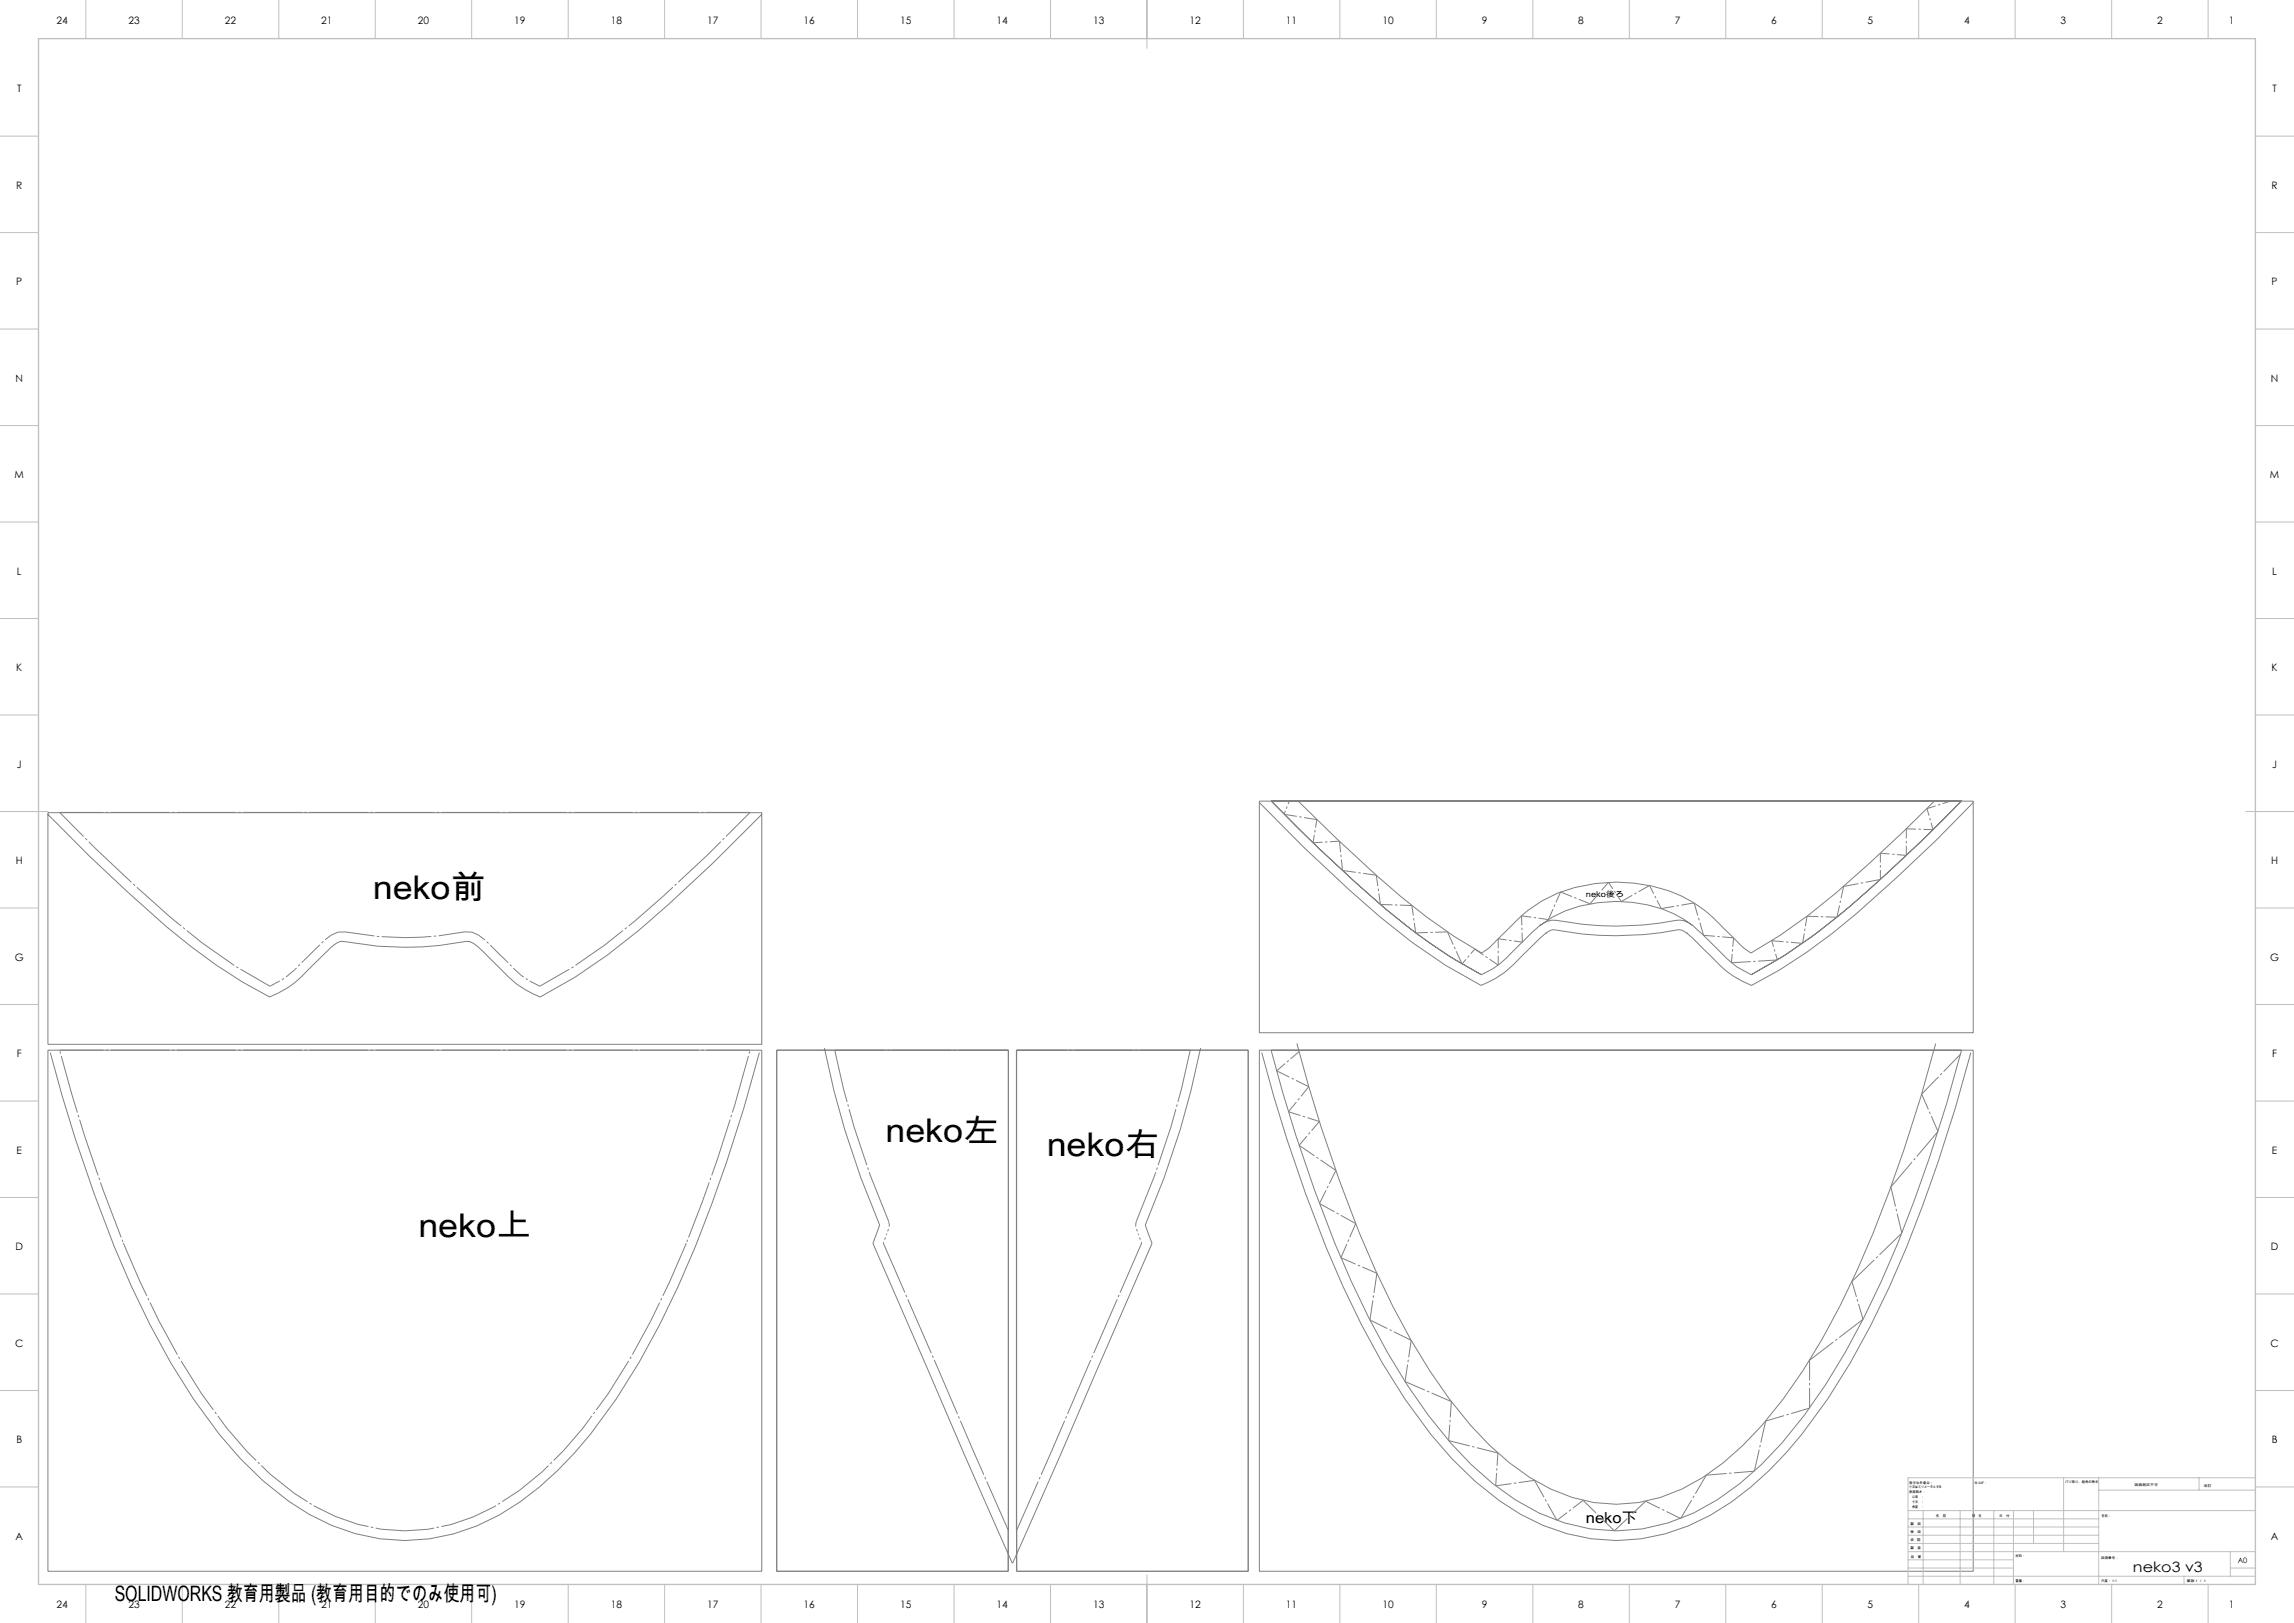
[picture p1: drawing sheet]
<svg xmlns="http://www.w3.org/2000/svg" width="1189mm" height="841mm" viewBox="0 0 1189 841" stroke-linecap="round" stroke-linejoin="round" font-family="sans-serif">
<defs><g id="words">
<g font-size="16.9">
<text x="193" y="466">neko前</text>
<text x="459" y="592">neko左</text>
<text x="543" y="599">neko右</text>
<text x="217" y="641">neko上</text>
</g>
<text font-size="11" x="59" y="830">SOLIDWORKS 教育用製品 (教育用目的でのみ使用可)</text>
<text font-size="7.8" x="822" y="789">neko下</text>
<text font-size="7.4" x="1106" y="815">neko3 v3</text>
<g font-size="5.3">
<text x="29" y="12">24</text>
<text x="67" y="12">23</text>
<text x="117" y="12">22</text>
<text x="167" y="12">21</text>
<text x="217" y="12">20</text>
<text x="267" y="12">19</text>
<text x="317" y="12">18</text>
<text x="367" y="12">17</text>
<text x="417" y="12">16</text>
<text x="467" y="12">15</text>
<text x="517" y="12">14</text>
<text x="567" y="12">13</text>
<text x="617" y="12">12</text>
<text x="667" y="12">11</text>
<text x="717" y="12">10</text>
<text x="768" y="12">9</text>
<text x="818" y="12">8</text>
<text x="868" y="12">7</text>
<text x="918" y="12">6</text>
<text x="968" y="12">5</text>
<text x="1018" y="12">4</text>
<text x="1068" y="12">3</text>
<text x="1118" y="12">2</text>
<text x="1155" y="12">1</text>
<text x="9" y="48">T</text>
<text x="1178" y="48">T</text>
<text x="8" y="98">R</text>
<text x="1177" y="98">R</text>
<text x="8" y="148">P</text>
<text x="1177" y="148">P</text>
<text x="8" y="198">N</text>
<text x="1177" y="198">N</text>
<text x="8" y="248">M</text>
<text x="1177" y="248">M</text>
<text x="9" y="298">L</text>
<text x="1178" y="298">L</text>
<text x="8" y="348">K</text>
<text x="1177" y="348">K</text>
<text x="9" y="398">J</text>
<text x="1178" y="398">J</text>
<text x="8" y="448">H</text>
<text x="1177" y="448">H</text>
<text x="8" y="498">G</text>
<text x="1177" y="498">G</text>
<text x="9" y="548">F</text>
<text x="1178" y="548">F</text>
<text x="9" y="598">E</text>
<text x="1178" y="598">E</text>
<text x="8" y="648">D</text>
<text x="1177" y="648">D</text>
<text x="8" y="698">C</text>
<text x="1177" y="698">C</text>
<text x="8" y="748">B</text>
<text x="1177" y="748">B</text>
<text x="8" y="798">A</text>
<text x="1177" y="798">A</text>
<text x="29" y="833">24</text>
<text x="67" y="833">23</text>
<text x="117" y="833">22</text>
<text x="167" y="833">21</text>
<text x="217" y="833">20</text>
<text x="267" y="833">19</text>
<text x="317" y="833">18</text>
<text x="367" y="833">17</text>
<text x="417" y="833">16</text>
<text x="467" y="833">15</text>
<text x="517" y="833">14</text>
<text x="567" y="833">13</text>
<text x="617" y="833">12</text>
<text x="667" y="833">11</text>
<text x="717" y="833">10</text>
<text x="768" y="833">9</text>
<text x="818" y="833">8</text>
<text x="868" y="833">7</text>
<text x="918" y="833">6</text>
<text x="968" y="833">5</text>
<text x="1018" y="833">4</text>
<text x="1068" y="833">3</text>
<text x="1118" y="833">2</text>
<text x="1155" y="833">1</text>
</g>
<text font-size="4.1" x="822" y="465">neko後ろ</text>
<text font-size="3.9" x="1160" y="810">A0</text>
<g font-size="1.7">
<text x="990" y="769">指示なき場合：</text>
<text x="990" y="771">寸法はミリメータとする</text>
<text x="990" y="774">表面粗さ：</text>
<text x="1023" y="769">仕上げ：</text>
<text x="1070" y="769">バリ取り、鋭角の除去</text>
<text x="1106" y="770">図面測定不可</text>
<text x="1142" y="770">改訂</text>
<text x="990" y="776">公差　：</text>
<text x="990" y="779">寸法　：</text>
<text x="990" y="781">角度　：</text>
<text x="990" y="790">製　図</text>
<text x="1003" y="786">名　前</text>
<text x="1019" y="786">署　名</text>
<text x="1036" y="786">日　付</text>
<text x="1089" y="786">名称：</text>
<text x="990" y="794">検　図</text>
<text x="990" y="799">承　認</text>
<text x="990" y="803">製　産</text>
<text x="990" y="807">品　管</text>
<text x="1045" y="807">材料：</text>
<text x="1089" y="808">図面番号：</text>
<text x="1045" y="820">重量：</text>
<text x="1089" y="820">尺度： 1:1</text>
<text x="1133" y="820">葉数 1 ／ 1</text>
</g>
</g></defs>
<g fill="none" stroke="#808080" stroke-width=".52">
<path d="M653 416a714 714 0 0 0 79 72l17 12 19 11a51 51 0 0 0 21-16l12-11M653 415h370v120h-370zM659 415a711 711 0 0 0 75 69l17 11 17 10M659 415a676 676 0 0 0 82 74l13 8 14 8M659 415h14M659 415h358M673 415a578 578 0 0 0 80 70l15 9 4-3 20-19M1003 415a755 755 0 0 1-66 59l-14 11-15 9-5-3-20-19M1017 415a778 778 0 0 1-74 68l-17 12-18 10M1017 415l-10 10a775 775 0 0 1-68 61l-15 10-16 9M1023 416a815 815 0 0 1-73 68l-14 10-14 9-14 8a52 52 0 0 1-21-16l-13-11M25 422a844 844 0 0 0 74 68l13 10 14 9 14 8a52 52 0 0 0 21-16 71 71 0 0 1 14-12l2-1a171 171 0 0 0 65 0 12 12 0 0 1 8 5l9 9a51 51 0 0 0 21 15 306 306 0 0 0 66-48l24-22 25-25"/>
<path d="M25 421h370v120h-370zM792 472a79 79 0 0 1 92 0M798 480a69 69 0 0 1 79 0M798 480l4-3h2a181 181 0 0 0 67 0h2l4 3M798 480l-15 15a41 41 0 0 1-15 10M798 480h.1M877 480h.1M877 480l13 12a53 53 0 0 0 18 13M801 484l3-2a182 182 0 0 0 67 0l3 2M801 484h.1M874 484h.1M25 544h370v270h-370z"/>
<path d="M26 545a740 740 0 0 0 52 142 286 286 0 0 0 58 80 107 107 0 0 0 87 30 119 119 0 0 0 66-35 252 252 0 0 0 42-56 619 619 0 0 0 55-132l8-29M427 543a452 452 0 0 0 29 92l-4 9 73 166M523 544v270h-120v-270h120v249M527 544v270h120v-270h-120v249M622 543a461 461 0 0 1-28 92l3 9-72 166M653 544h370v270h-370zM654 545a740 740 0 0 0 52 142 285 285 0 0 0 58 80 107 107 0 0 0 87 30 119 119 0 0 0 66-35 272 272 0 0 0 53-75 728 728 0 0 0 52-142M659 544a735 735 0 0 0 50 139 295 295 0 0 0 53 76 117 117 0 0 0 62 33 98 98 0 0 0 78-23 227 227 0 0 0 54-68 621 621 0 0 0 53-129l8-28M672 541a725 725 0 0 0 50 136 283 283 0 0 0 50 72 104 104 0 0 0 54 30 85 85 0 0 0 67-21 214 214 0 0 0 51-64 609 609 0 0 0 52-126l7-27"/>
</g>
<path d="M389 544a827 827 0 0 1-33 100M64 644a824 824 0 0 1-33-100" fill="none" stroke="#808080" stroke-width=".52" stroke-dasharray="30.5 1.3 1.3 1.3" stroke-dashoffset="-3.2" stroke-linecap="butt"/>
<path d="M356 644a362 362 0 0 1-64 108 130 130 0 0 1-58 38 94 94 0 0 1-82-16 197 197 0 0 1-47-52 439 439 0 0 1-41-78" fill="none" stroke="#808080" stroke-width=".52" stroke-dasharray="30.5 1.3 1.3 1.3" stroke-dashoffset=".5" stroke-linecap="butt"/>
<path d="M210 486l17-1 14-2" fill="none" stroke="#808080" stroke-width=".52" stroke-dasharray="30.5 1.3 1.3 1.3" stroke-dashoffset="16.7" stroke-linecap="butt"/>
<path d="M241 483a16 16 0 0 1 13 6l8 9" fill="none" stroke="#808080" stroke-width=".52" stroke-dasharray="30.5 1.3 1.3 1.3" stroke-dashoffset="18.9" stroke-linecap="butt"/>
<path d="M262 498l5 5" fill="none" stroke="#808080" stroke-width=".52" stroke-dasharray="30.5 1.3 1.3 1.3" stroke-dashoffset="29.1" stroke-linecap="butt"/>
<path d="M694 436l2 15M713 454l2 15M140 511l7-4 6-4M267 503l7 5 6 3M673 545l-11 10" fill="none" stroke="#808080" stroke-width=".52" stroke-dasharray="30.5 1.3 1.3 1.3" stroke-dashoffset="24.7" stroke-linecap="butt"/>
<path d="M31 421a772 772 0 0 0 74 68l17 12 18 10M280 511a304 304 0 0 0 64-47l23-21 22-22" fill="none" stroke="#808080" stroke-width=".52" stroke-dasharray="30.5 1.3 1.3 1.3" stroke-dashoffset="12.8" stroke-linecap="butt"/>
<path d="M153 503l4-5" fill="none" stroke="#808080" stroke-width=".52" stroke-dasharray="30.5 1.3 1.3 1.3" stroke-dashoffset="29" stroke-linecap="butt"/>
<path d="M157 498l15-13 3-2h4" fill="none" stroke="#808080" stroke-width=".52" stroke-dasharray="30.5 1.3 1.3 1.3" stroke-dashoffset="18.7" stroke-linecap="butt"/>
<path d="M179 483l17 2 14 1" fill="none" stroke="#808080" stroke-width=".52" stroke-dasharray="30.5 1.3 1.3 1.3" stroke-dashoffset="15.4" stroke-linecap="butt"/>
<path d="M461 633a445 445 0 0 1-28-89M589 633a445 445 0 0 0 28-89" fill="none" stroke="#808080" stroke-width=".52" stroke-dasharray="30.5 1.3 1.3 1.3" stroke-dashoffset="2.9" stroke-linecap="butt"/>
<path d="M523 793l-65-149M527 793l65-149" fill="none" stroke="#808080" stroke-width=".52" stroke-dasharray="30.5 1.3 1.3 1.3" stroke-dashoffset="2.5" stroke-linecap="butt"/>
<path d="M458 644l2-5M592 644l-2-5" fill="none" stroke="#808080" stroke-width=".52" stroke-dasharray="30.5 1.3 1.3 1.3" stroke-dashoffset="29.9" stroke-linecap="butt"/>
<path d="M460 639l1-3M590 639l-1-3" fill="none" stroke="#808080" stroke-width=".52" stroke-dasharray="30.5 1.3 1.3 1.3" stroke-dashoffset="30.3" stroke-linecap="butt"/>
<path d="M461 636v-1M461 635v-2M589 635v-2M589 636v-1" fill="none" stroke="#808080" stroke-width=".52" stroke-dasharray="30.5 1.3 1.3 1.3" stroke-linecap="butt"/>
<path d="M389 421h-358M31 544h358" fill="none" stroke="#808080" stroke-width=".52" stroke-dasharray="30.5 1.3 1.3 1.3" stroke-dashoffset="7.8" stroke-linecap="butt"/>
<path d="M668 415l-2 7" fill="none" stroke="#808080" stroke-width=".52" stroke-dasharray="30.5 1.3 1.3 1.3" stroke-dashoffset="28.6" stroke-linecap="butt"/>
<path d="M666 422l17 3" fill="none" stroke="#808080" stroke-width=".52" stroke-dasharray="30.5 1.3 1.3 1.3" stroke-dashoffset="23.8" stroke-linecap="butt"/>
<path d="M683 425l-2 12" fill="none" stroke="#808080" stroke-width=".52" stroke-dasharray="30.5 1.3 1.3 1.3" stroke-dashoffset="26.3" stroke-linecap="butt"/>
<path d="M681 437l13-1M988 443v-14M789 488v-13M777 500v-14" fill="none" stroke="#808080" stroke-width=".52" stroke-dasharray="30.5 1.3 1.3 1.3" stroke-dashoffset="25.5" stroke-linecap="butt"/>
<path d="M696 451l17 3" fill="none" stroke="#808080" stroke-width=".52" stroke-dasharray="30.5 1.3 1.3 1.3" stroke-dashoffset="23.5" stroke-linecap="butt"/>
<path d="M715 469h17M952 475l4-16M734 483h16" fill="none" stroke="#808080" stroke-width=".52" stroke-dasharray="30.5 1.3 1.3 1.3" stroke-dashoffset="24.2" stroke-linecap="butt"/>
<path d="M732 469l2 14" fill="none" stroke="#808080" stroke-width=".52" stroke-dasharray="30.5 1.3 1.3 1.3" stroke-dashoffset="25.2" stroke-linecap="butt"/>
<path d="M750 483l8 17" fill="none" stroke="#808080" stroke-width=".52" stroke-dasharray="30.5 1.3 1.3 1.3" stroke-dashoffset="23.2" stroke-linecap="butt"/>
<path d="M758 500l6-8" fill="none" stroke="#808080" stroke-width=".52" stroke-dasharray="30.5 1.3 1.3 1.3" stroke-dashoffset="27.3" stroke-linecap="butt"/>
<path d="M764 492l13 8" fill="none" stroke="#808080" stroke-width=".52" stroke-dasharray="30.5 1.3 1.3 1.3" stroke-dashoffset="25" stroke-linecap="butt"/>
<path d="M777 486l12 2" fill="none" stroke="#808080" stroke-width=".52" stroke-dasharray="30.5 1.3 1.3 1.3" stroke-dashoffset="26.1" stroke-linecap="butt"/>
<path d="M988 429l14 1M789 475l14 1" fill="none" stroke="#808080" stroke-width=".52" stroke-dasharray="30.5 1.3 1.3 1.3" stroke-dashoffset="25.4" stroke-linecap="butt"/>
<path d="M803 476l6-14M937 475h15M883 485l16 1" fill="none" stroke="#808080" stroke-width=".52" stroke-dasharray="30.5 1.3 1.3 1.3" stroke-dashoffset="24.6" stroke-linecap="butt"/>
<path d="M809 462l15 6" fill="none" stroke="#808080" stroke-width=".52" stroke-dasharray="30.5 1.3 1.3 1.3" stroke-dashoffset="24.1" stroke-linecap="butt"/>
<path d="M824 468l10-11" fill="none" stroke="#808080" stroke-width=".52" stroke-dasharray="30.5 1.3 1.3 1.3" stroke-dashoffset="25.1" stroke-linecap="butt"/>
<path d="M834 457l6 10" fill="none" stroke="#808080" stroke-width=".52" stroke-dasharray="30.5 1.3 1.3 1.3" stroke-dashoffset="26.4" stroke-linecap="butt"/>
<path d="M840 467l15-8M668 576l16 5M678 563l-10 13" fill="none" stroke="#808080" stroke-width=".52" stroke-dasharray="30.5 1.3 1.3 1.3" stroke-dashoffset="24" stroke-linecap="butt"/>
<path d="M855 459l6 12" fill="none" stroke="#808080" stroke-width=".52" stroke-dasharray="30.5 1.3 1.3 1.3" stroke-dashoffset="25.7" stroke-linecap="butt"/>
<path d="M861 471l17-3M878 468l5 17" fill="none" stroke="#808080" stroke-width=".52" stroke-dasharray="30.5 1.3 1.3 1.3" stroke-dashoffset="23.7" stroke-linecap="butt"/>
<path d="M899 486l-2 13" fill="none" stroke="#808080" stroke-width=".52" stroke-dasharray="30.5 1.3 1.3 1.3" stroke-dashoffset="25.9" stroke-linecap="butt"/>
<path d="M897 499l24-2M710 684l21 11M915 736l23-6M795 767l12 21" fill="none" stroke="#808080" stroke-width=".52" stroke-dasharray="30.5 1.3 1.3 1.3" stroke-dashoffset="20.5" stroke-linecap="butt"/>
<path d="M921 497l-3-10" fill="none" stroke="#808080" stroke-width=".52" stroke-dasharray="30.5 1.3 1.3 1.3" stroke-dashoffset="27.2" stroke-linecap="butt"/>
<path d="M918 487l16 2" fill="none" stroke="#808080" stroke-width=".52" stroke-dasharray="30.5 1.3 1.3 1.3" stroke-dashoffset="24.4" stroke-linecap="butt"/>
<path d="M934 489l3-14" fill="none" stroke="#808080" stroke-width=".52" stroke-dasharray="30.5 1.3 1.3 1.3" stroke-dashoffset="25.3" stroke-linecap="butt"/>
<path d="M956 459l19-3M703 634l-8 18" fill="none" stroke="#808080" stroke-width=".52" stroke-dasharray="30.5 1.3 1.3 1.3" stroke-dashoffset="22.7" stroke-linecap="butt"/>
<path d="M975 456v-14M975 442l13 1" fill="none" stroke="#808080" stroke-width=".52" stroke-dasharray="30.5 1.3 1.3 1.3" stroke-dashoffset="25.6" stroke-linecap="butt"/>
<path d="M1002 430l-3-11" fill="none" stroke="#808080" stroke-width=".52" stroke-dasharray="30.5 1.3 1.3 1.3" stroke-dashoffset="26.7" stroke-linecap="butt"/>
<path d="M999 419l12-4" fill="none" stroke="#808080" stroke-width=".52" stroke-dasharray="30.5 1.3 1.3 1.3" stroke-dashoffset="25.8" stroke-linecap="butt"/>
<path d="M433 544h90M617 544h-90" fill="none" stroke="#808080" stroke-width=".52" stroke-dasharray="30.5 1.3 1.3 1.3" stroke-dashoffset="4.5" stroke-linecap="butt"/>
<path d="M662 555l16 8" fill="none" stroke="#808080" stroke-width=".52" stroke-dasharray="30.5 1.3 1.3 1.3" stroke-dashoffset="23.1" stroke-linecap="butt"/>
<path d="M684 581l-11 12" fill="none" stroke="#808080" stroke-width=".52" stroke-dasharray="30.5 1.3 1.3 1.3" stroke-dashoffset="24.3" stroke-linecap="butt"/>
<path d="M673 593l19 13" fill="none" stroke="#808080" stroke-width=".52" stroke-dasharray="30.5 1.3 1.3 1.3" stroke-dashoffset="20.9" stroke-linecap="butt"/>
<path d="M692 606l-8 18" fill="none" stroke="#808080" stroke-width=".52" stroke-dasharray="30.5 1.3 1.3 1.3" stroke-dashoffset="22.8" stroke-linecap="butt"/>
<path d="M684 624l19 10" fill="none" stroke="#808080" stroke-width=".52" stroke-dasharray="30.5 1.3 1.3 1.3" stroke-dashoffset="21.7" stroke-linecap="butt"/>
<path d="M695 652l19 8M966 684l-6-20M752 726l-1 20M775 770l20-3" fill="none" stroke="#808080" stroke-width=".52" stroke-dasharray="30.5 1.3 1.3 1.3" stroke-dashoffset="22.2" stroke-linecap="butt"/>
<path d="M714 660l-4 24" fill="none" stroke="#808080" stroke-width=".52" stroke-dasharray="30.5 1.3 1.3 1.3" stroke-dashoffset="20.2" stroke-linecap="butt"/>
<path d="M731 695l-3 21" fill="none" stroke="#808080" stroke-width=".52" stroke-dasharray="30.5 1.3 1.3 1.3" stroke-dashoffset="21.6" stroke-linecap="butt"/>
<path d="M728 716l24 10M871 787l13-23" fill="none" stroke="#808080" stroke-width=".52" stroke-dasharray="30.5 1.3 1.3 1.3" stroke-dashoffset="19.3" stroke-linecap="butt"/>
<path d="M751 746l25 7" fill="none" stroke="#808080" stroke-width=".52" stroke-dasharray="30.5 1.3 1.3 1.3" stroke-dashoffset="19.2" stroke-linecap="butt"/>
<path d="M776 753l-1 17M807 788l14-11" fill="none" stroke="#808080" stroke-width=".52" stroke-dasharray="30.5 1.3 1.3 1.3" stroke-dashoffset="23.9" stroke-linecap="butt"/>
<path d="M821 777l16 16" fill="none" stroke="#808080" stroke-width=".52" stroke-dasharray="30.5 1.3 1.3 1.3" stroke-dashoffset="21.1" stroke-linecap="butt"/>
<path d="M837 793l16-15" fill="none" stroke="#808080" stroke-width=".52" stroke-dasharray="30.5 1.3 1.3 1.3" stroke-dashoffset="21.2" stroke-linecap="butt"/>
<path d="M853 778l18 9" fill="none" stroke="#808080" stroke-width=".52" stroke-dasharray="30.5 1.3 1.3 1.3" stroke-dashoffset="22.3" stroke-linecap="butt"/>
<path d="M884 764l25-2" fill="none" stroke="#808080" stroke-width=".52" stroke-dasharray="30.5 1.3 1.3 1.3" stroke-dashoffset="19.9" stroke-linecap="butt"/>
<path d="M909 762l6-26" fill="none" stroke="#808080" stroke-width=".52" stroke-dasharray="30.5 1.3 1.3 1.3" stroke-dashoffset="19.1" stroke-linecap="butt"/>
<path d="M938 730v-25" fill="none" stroke="#808080" stroke-width=".52" stroke-dasharray="30.5 1.3 1.3 1.3" stroke-dashoffset="20" stroke-linecap="butt"/>
<path d="M938 705l28-21" fill="none" stroke="#808080" stroke-width=".52" stroke-dasharray="30.5 1.3 1.3 1.3" stroke-dashoffset="14.9" stroke-linecap="butt"/>
<path d="M960 664l26-25" fill="none" stroke="#808080" stroke-width=".52" stroke-dasharray="30.5 1.3 1.3 1.3" stroke-dashoffset="14.4" stroke-linecap="butt"/>
<path d="M986 639l-6-24" fill="none" stroke="#808080" stroke-width=".52" stroke-dasharray="30.5 1.3 1.3 1.3" stroke-dashoffset="20.1" stroke-linecap="butt"/>
<path d="M980 615l24-29" fill="none" stroke="#808080" stroke-width=".52" stroke-dasharray="30.5 1.3 1.3 1.3" stroke-dashoffset="13.5" stroke-linecap="butt"/>
<path d="M1004 586l-8-19" fill="none" stroke="#808080" stroke-width=".52" stroke-dasharray="30.5 1.3 1.3 1.3" stroke-dashoffset="21.8" stroke-linecap="butt"/>
<path d="M996 567l20-21" fill="none" stroke="#808080" stroke-width=".52" stroke-dasharray="30.5 1.3 1.3 1.3" stroke-dashoffset="18" stroke-linecap="butt"/>
<g fill="none" stroke="#c0c0c0" stroke-width=".52">
<path d="M44 0v20M94 0v20M144 0v20M194 0v20M244 0v20M294 0v20M344 0v20M394 0v20M444 0v20M494 0v20M544 0v20M594 0v25"/>
<path d="M644 0v20M694 0v20M744 0v20M794 0v20M844 0v20M894 0v20M944 0v20M994 0v20M1044 0v20M1094 0v20M1144 0v20M0 71h20"/>
<path d="M1169 71h20M0 121h20M1169 121h20M0 171h20M1169 171h20M0 221h20M1169 221h20M0 271h20M1169 271h20M0 321h20M1169 321h20M0 371h20"/>
<path d="M1169 371h20M0 421h25M1164 421h25M0 471h20M1169 471h20M0 521h20M1169 521h20M0 571h20M1169 571h20M0 621h20M1169 621h20M0 671h20"/>
<path d="M1169 671h20M0 721h20M1169 721h20M0 771h20M1023 766v17M1070 766v38M1088 766v55M1088 772h81M1140 766v6M1169 766h-180v55M1169 771h20M989 783h180"/>
<path d="M989 800h99M989 796h99M989 791h99M989 787h99M997 783v38M1016 783v38M1033 783v38M1044 783v38M1054 783v17M594 816v25M989 817h180M989 813h55"/>
<path d="M989 808h55M989 804h180M1132 817v4M1156 813h13M1156 804v13M44 821v20M94 821v20M144 821v20M194 821v20M244 821v20M294 821v20M344 821v20"/>
<path d="M394 821v20M444 821v20M494 821v20M544 821v20M644 821v20M694 821v20M744 821v20M794 821v20M844 821v20M894 821v20M944 821v20M994 821v20"/>
<path d="M1044 821v20M1094 821v20M1144 821v20"/>
</g>
<path d="M20 20h1149v801h-1149z" fill="none" stroke="#c0c0c0" stroke-width=".7"/>
<use href="#words"/>
</svg>
